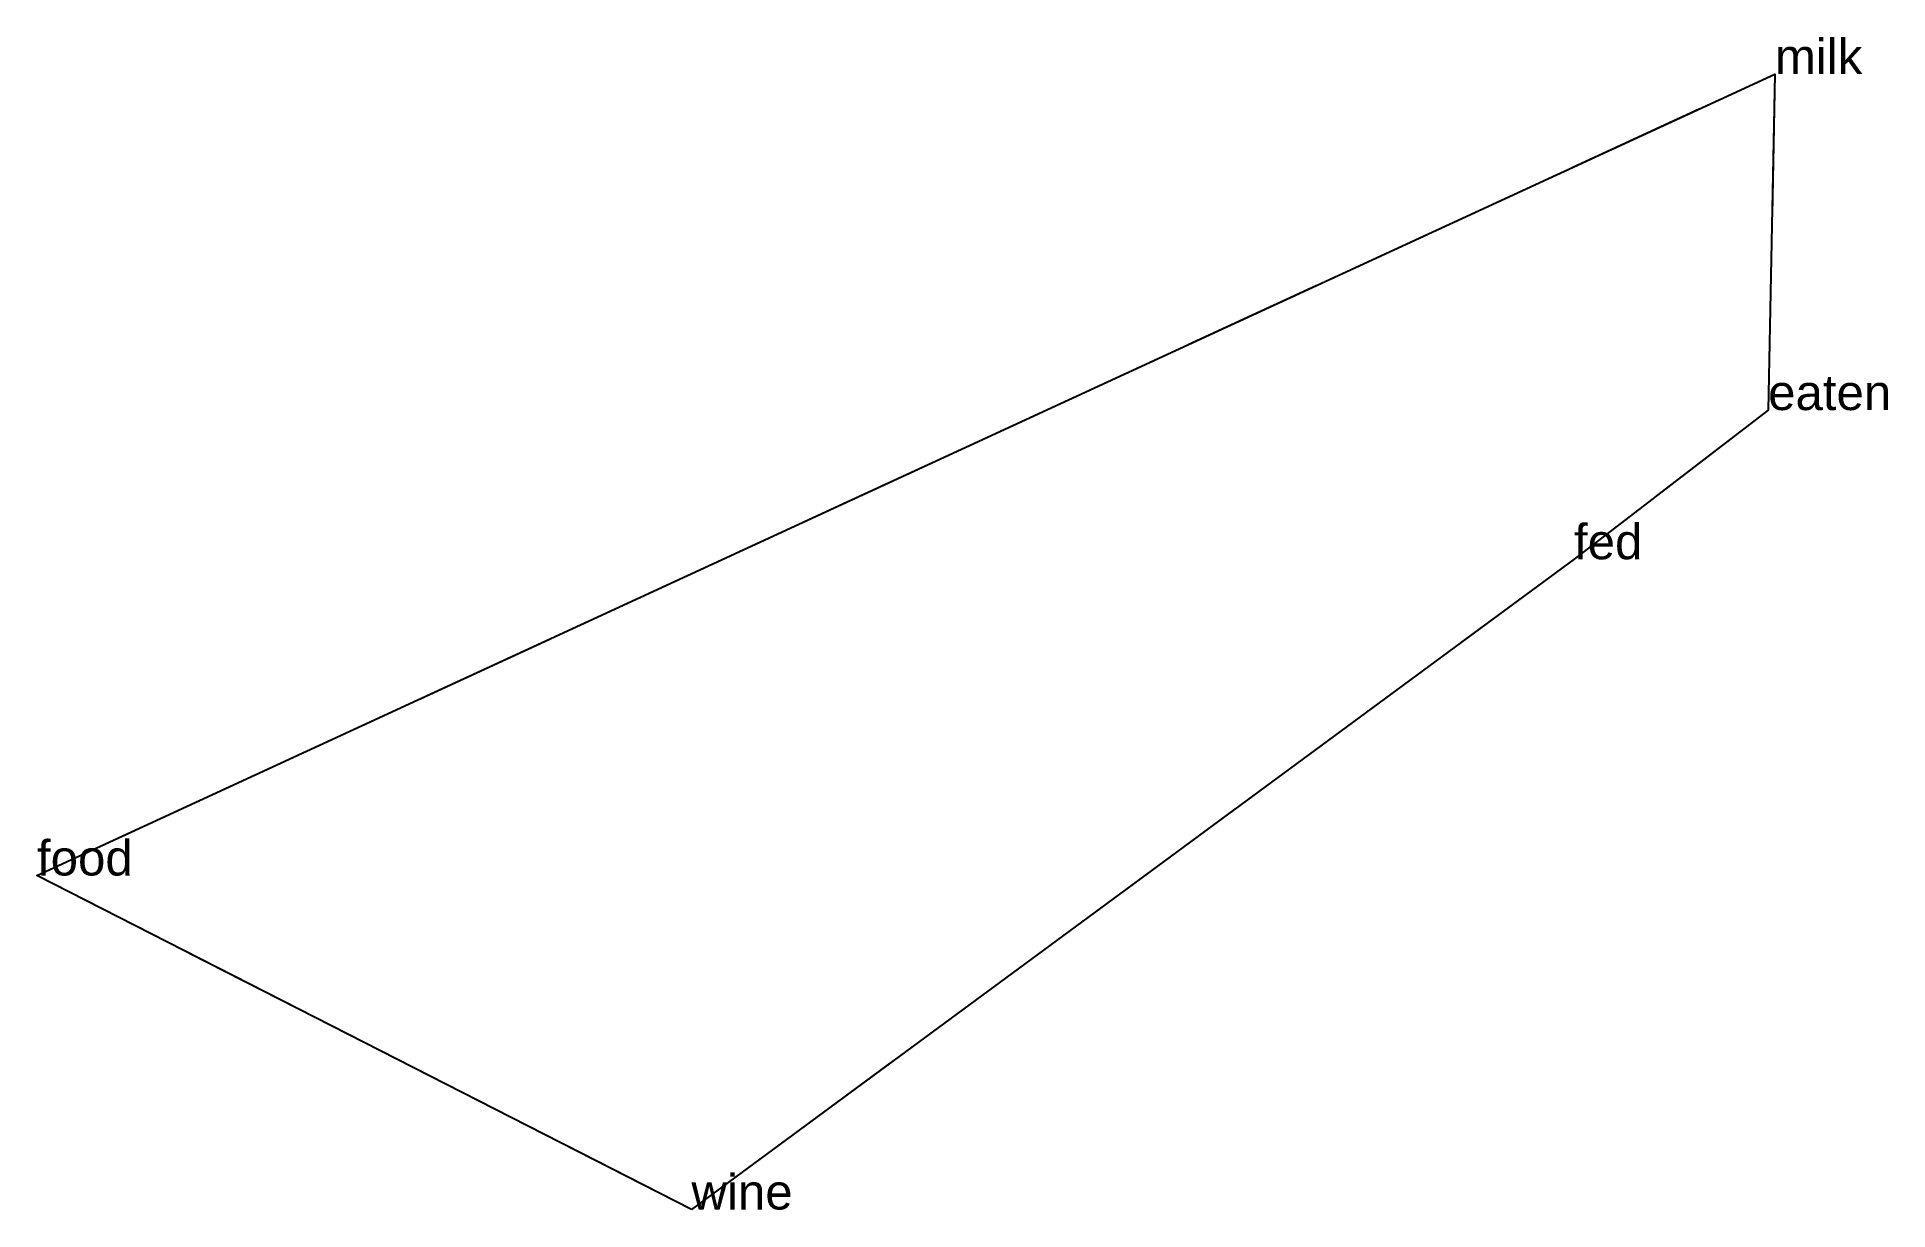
# Model space of a CAD drawing. Extents: x -0.85 to 0.46, y -0.32 to 0.52.
import ezdxf

# ---------------------------------------------------------------- set-up
doc = ezdxf.new("R2010")
doc.units = 0
doc.linetypes.add('DOT', pattern=[0.2, 0, -0.2])
doc.layers.add('TEXT', color=1, linetype='CONTINUOUS')
doc.styles.get("Standard").update_dxf_attribs({"font": 'arial.ttf'})

msp = doc.modelspace()

# ---------------------------------------------------------------- linework, layer by layer
at = {"layer": 'INTERNAL', "linetype": 'DOT'}
msp.add_polyline3d([(0.3779, 0.2502, 0), (0.2401, 0.1443, 0), (-0.3864, -0.3173, 0), (-0.851, -0.0802, 0), (0.3827, 0.4887, 0), (0.3779, 0.2502, 0)], close=True, dxfattribs=at)
at = {"layer": 'OUTLINE', "linetype": 'CONTINUOUS'}
msp.add_polyline3d([(-0.3864, -0.3173, 0), (-0.851, -0.0802, 0), (0.3827, 0.4887, 0), (0.3779, 0.2502, 0), (0.2401, 0.1443, 0), (-0.3864, -0.3173, 0)], close=True, dxfattribs=at)

# ---------------------------------------------------------------- texts
at = {"layer": 'TEXT'}
for s, p in [('milk', (0.3827, 0.4887)), ('eaten', (0.3779, 0.2502)), ('fed', (0.2401, 0.1443)), ('food', (-0.851, -0.0802)), ('wine', (-0.3864, -0.3173))]:
    msp.add_text(s, height=0.025, dxfattribs=at).set_placement(p)

doc.saveas('drawing.dxf')
